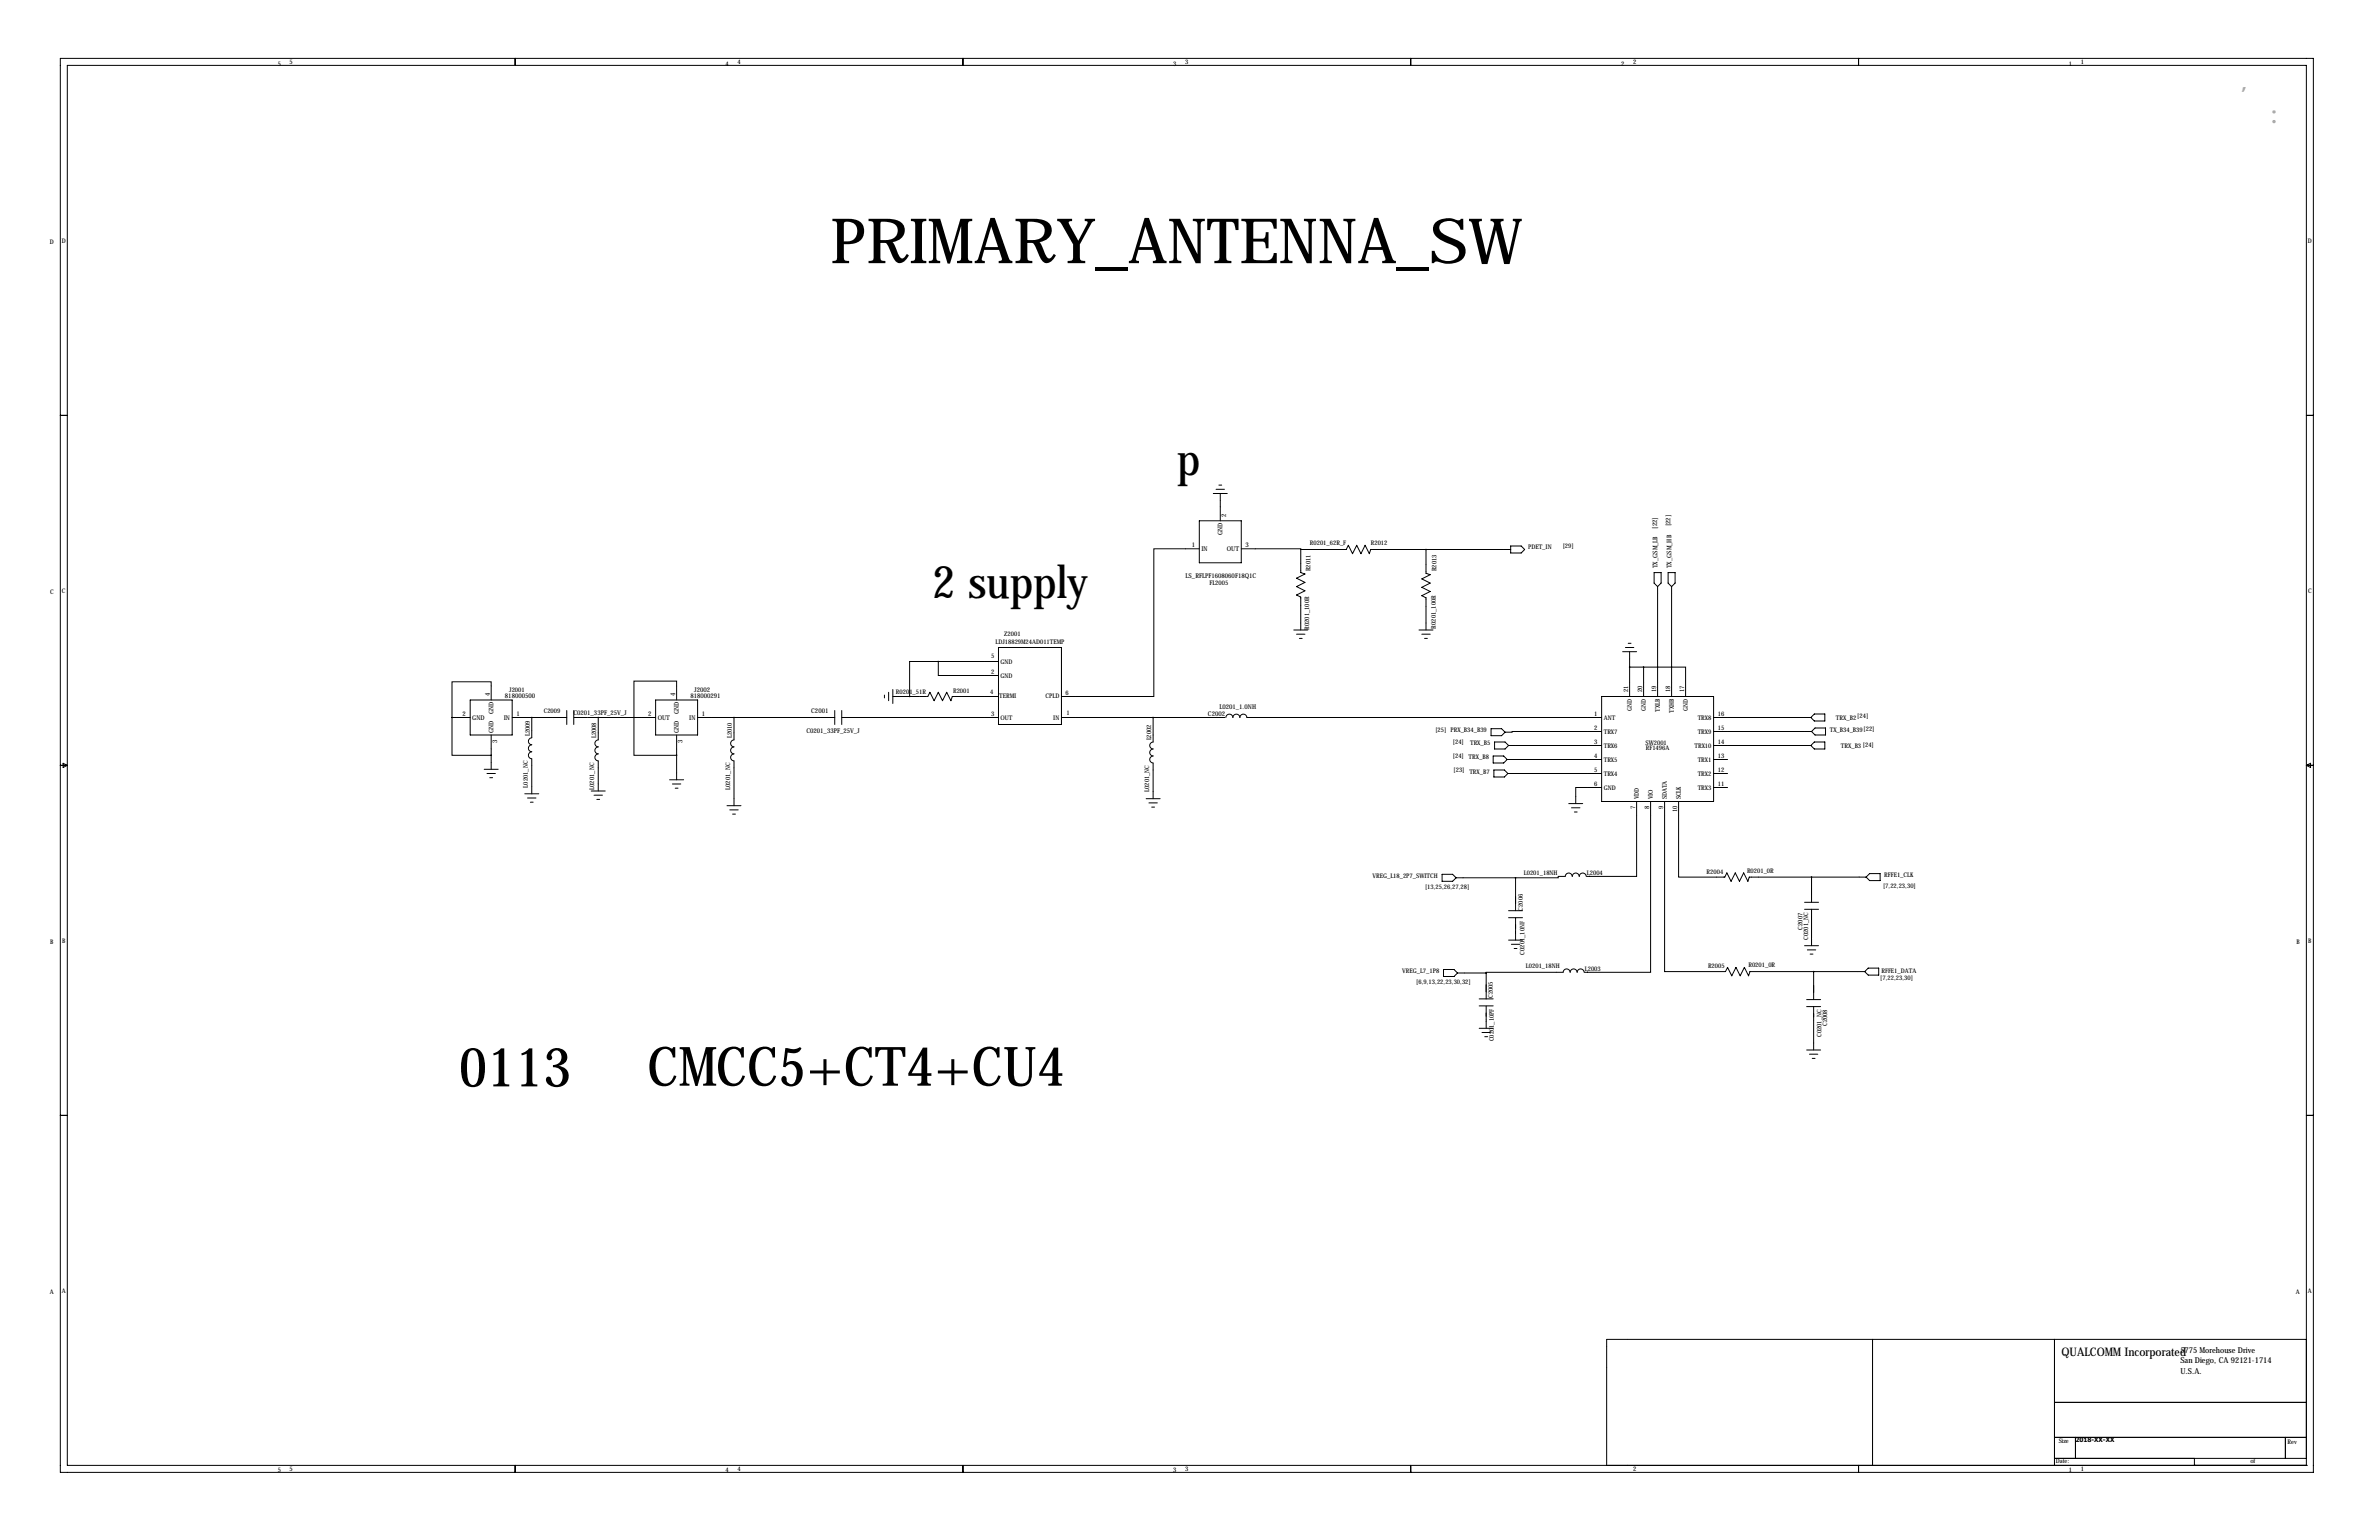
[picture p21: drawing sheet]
<svg xmlns="http://www.w3.org/2000/svg" width="864mm" height="559mm" viewBox="0 0 864 559" stroke-linecap="round" stroke-linejoin="round" font-family="sans-serif">
<defs><g id="words">
<text font-size="22.7" x="301.5" y="95.5">PRIMARY_ANTENNA_SW</text>
<g font-size="19.7">
<text x="166.6" y="394.2">0113</text>
<text x="235" y="394">CMCC5+CT4+CU4</text>
</g>
<g font-size="16.5">
<text x="427.2" y="172.5">p</text>
<text x="338.3" y="217.2">2 supply</text>
</g>
<g font-size="7.3" fill="#666">
<text x="813.4" y="32.7">，</text>
<text x="823.7" y="44.7">：</text>
</g>
<text font-size="4.3" x="748.3" y="492.1">QUALCOMM Incorporated</text>
<g font-size="3">
<text x="791.5" y="490.9">5775 Morehouse Drive</text>
<text x="791.5" y="494.7">San Diego, CA 92121-1714</text>
<text x="791.5" y="498.4">U.S.A.</text>
</g>
<g font-size="2.4">
<text x="445.1" y="187.5" transform="rotate(-90 445.1 187.5)">2</text>
<text x="601.6" y="191.8" transform="rotate(-90 601.6 191.8)">[22]</text>
<text x="606.4" y="191" transform="rotate(-90 606.4 191)">[22]</text>
<text x="443.8" y="194.2" transform="rotate(-90 443.8 194.2)">GND</text>
<text x="432.6" y="198.6">1</text>
<text x="436.1" y="200">IN</text>
<text x="445.4" y="200">OUT</text>
<text x="452.1" y="198.6">3</text>
<text x="430.4" y="209.8">LS_RFLPF1608060F18Q1C</text>
<text x="601.7" y="206.2" transform="rotate(-90 601.7 206.2)">TX_GSM_LB</text>
<text x="606.8" y="206.2" transform="rotate(-90 606.8 206.2)">TX_GSM_HB</text>
<text x="252" y="251.2">J2002</text>
<text x="177.8" y="252.5" transform="rotate(-90 177.8 252.5)">4</text>
<text x="183.3" y="253.1">818000500</text>
<text x="245.1" y="252.5" transform="rotate(-90 245.1 252.5)">4</text>
<text x="250.6" y="253.1">818000291</text>
<text x="442.7" y="257.2">L0201_1.0NH</text>
<text x="167.9" y="259.8">2</text>
<text x="171.4" y="261.2">GND</text>
<text x="179.1" y="259.2" transform="rotate(-90 179.1 259.2)">GND</text>
<text x="182.9" y="261.2">IN</text>
<text x="187.5" y="259.8">1</text>
<text x="208.2" y="259.6">C0201_33PF_25V_J</text>
<text x="235.3" y="259.8">2</text>
<text x="238.8" y="261.2">OUT</text>
<text x="246.4" y="259.2" transform="rotate(-90 246.4 259.2)">GND</text>
<text x="250.2" y="261.2">IN</text>
<text x="254.8" y="259.8">1</text>
<text x="294.5" y="258.7">C2001</text>
<text x="438.5" y="259.8">C2002</text>
<text x="179.1" y="265.9" transform="rotate(-90 179.1 265.9)">GND</text>
<text x="180.5" y="269.4" transform="rotate(-90 180.5 269.4)">3</text>
<text x="246.4" y="265.9" transform="rotate(-90 246.4 265.9)">GND</text>
<text x="247.8" y="269.4" transform="rotate(-90 247.8 269.4)">3</text>
<text x="292.7" y="265.9">C0201_33PF_25V_J</text>
</g>
<g font-size="2.3">
<text x="100.8" y="23.8">5</text>
<text x="105.1" y="23.3">5</text>
<text x="263.4" y="23.8">4</text>
<text x="267.7" y="23.3">4</text>
<text x="425.9" y="23.8">3</text>
<text x="430.2" y="23.3">3</text>
<text x="588.5" y="23.8">2</text>
<text x="592.8" y="23.3">2</text>
<text x="751" y="23.8">1</text>
<text x="755.4" y="23.3">1</text>
<text x="18.1" y="88.5">D</text>
<text x="22.4" y="88">D</text>
<text x="837.8" y="88">D</text>
<text x="475.5" y="197.6">R0201_62R_F</text>
<text x="497.6" y="197.9">R2012</text>
<text x="554.7" y="199.1">PDET_IN</text>
<text x="567.3" y="198.7">[29]</text>
<text x="475.7" y="207.2" transform="rotate(-90 475.7 207.2)">R2011</text>
<text x="521.5" y="207.2" transform="rotate(-90 521.5 207.2)">R2013</text>
<text x="18.2" y="215.5">C</text>
<text x="22.5" y="215">C</text>
<text x="439" y="212.4">FL2005</text>
<text x="837.8" y="215">C</text>
<text x="361.4" y="233.8">LDJ18829M24AD011TEMP</text>
<text x="364.6" y="230.9">Z2001</text>
<text x="475.2" y="228.6" transform="rotate(-90 475.2 228.6)">R0201_100R</text>
<text x="521.2" y="228.1" transform="rotate(-90 521.2 228.1)">R0201_100R</text>
<text x="359.7" y="238.8">5</text>
<text x="359.7" y="244.6">2</text>
<text x="363.2" y="245.9">GND</text>
<text x="363.2" y="240.8">GND</text>
<text x="184.8" y="251">J2001</text>
<text x="325.2" y="251.7">R0201_51R</text>
<text x="346" y="251.5">R2001</text>
<text x="359.5" y="251.8">4</text>
<text x="591.1" y="251.2" transform="rotate(-90 591.1 251.2)">21</text>
<text x="596.1" y="251.2" transform="rotate(-90 596.1 251.2)">20</text>
<text x="601.2" y="251.2" transform="rotate(-90 601.2 251.2)">19</text>
<text x="606.3" y="251.2" transform="rotate(-90 606.3 251.2)">18</text>
<text x="611.4" y="251.2" transform="rotate(-90 611.4 251.2)">17</text>
<text x="362.7" y="253.3">TERMI</text>
<text x="379.5" y="253.3">CPLD</text>
<text x="386.8" y="252.2">6</text>
<text x="592.4" y="257.8" transform="rotate(-90 592.4 257.8)">GND</text>
<text x="597.5" y="257.8" transform="rotate(-90 597.5 257.8)">GND</text>
<text x="612.7" y="257.8" transform="rotate(-90 612.7 257.8)">GND</text>
<text x="197.4" y="258.7">C2009</text>
<text x="359.7" y="259.8">3</text>
<text x="363.2" y="261.2">OUT</text>
<text x="382.3" y="261.2">IN</text>
<text x="387.1" y="259.4">1</text>
<text x="578.7" y="259.8">1</text>
<text x="582.2" y="261.2">ANT</text>
<text x="602.5" y="258.2" transform="rotate(-90 602.5 258.2)">TXLB</text>
<text x="607.6" y="258.6" transform="rotate(-90 607.6 258.6)">TXHB</text>
<text x="616.3" y="261.2">TRX8</text>
<text x="623.6" y="259.8">16</text>
<text x="666.5" y="261.1">TRX_B2[24]</text>
<text x="192.3" y="267.2" transform="rotate(-90 192.3 267.2)">L2009</text>
<text x="216.4" y="267.9" transform="rotate(-90 216.4 267.9)">L2008</text>
<text x="265.7" y="267.9" transform="rotate(-90 265.7 267.9)">L2010</text>
<text x="417.8" y="268.7" transform="rotate(-90 417.8 268.7)">L2002</text>
<text x="521.1" y="265.8">[25] PRX_B34_B39</text>
<text x="578.7" y="264.9">2</text>
<text x="582.2" y="266.2">TRX7</text>
<text x="616.3" y="266.2">TRX9</text>
<text x="623.6" y="264.9">15</text>
<text x="664.2" y="265.4">TX_B34_B39[22]</text>
<text x="527.4" y="270.1">[24]</text>
<text x="527.4" y="275.2">[24]</text>
<text x="533.1" y="275.6">TRX_B8</text>
<text x="533.6" y="270.5">TRX_B5</text>
<text x="578.7" y="270">3</text>
<text x="578.7" y="275.1">4</text>
<text x="582.2" y="271.3">TRX6</text>
<text x="597.3" y="270.3">SW2001</text>
<text x="597.4" y="272.1">RF1496A</text>
<text x="615.1" y="271.3">TRX10</text>
<text x="623.6" y="270">14</text>
<text x="623.6" y="275.1">13</text>
<text x="668.3" y="271.3">TRX_B3[24]</text>
<text x="527.7" y="280">[23]</text>
<text x="533.4" y="280.7">TRX_B7</text>
<text x="578.7" y="280.2">5</text>
<text x="582.2" y="276.4">TRX5</text>
<text x="582.2" y="281.5">TRX4</text>
<text x="616.3" y="276.4">TRX1</text>
<text x="616.3" y="281.5">TRX2</text>
<text x="623.6" y="280.2">12</text>
<text x="191.6" y="285.8" transform="rotate(-90 191.6 285.8)">L0201_NC</text>
<text x="215.7" y="286.6" transform="rotate(-90 215.7 286.6)">L0201_NC</text>
<text x="265" y="286.6" transform="rotate(-90 265 286.6)">L0201_NC</text>
<text x="417.2" y="287.3" transform="rotate(-90 417.2 287.3)">L0201_NC</text>
<text x="578.7" y="285.2">6</text>
<text x="582.2" y="286.6">GND</text>
<text x="616.3" y="286.6">TRX3</text>
<text x="623.6" y="285.2">11</text>
<text x="593.6" y="293.5" transform="rotate(-90 593.6 293.5)">7</text>
<text x="594.9" y="290.1" transform="rotate(-90 594.9 290.1)">VDD</text>
<text x="598.7" y="293.5" transform="rotate(-90 598.7 293.5)">8</text>
<text x="600" y="290.1" transform="rotate(-90 600 290.1)">VIO</text>
<text x="603.8" y="293.5" transform="rotate(-90 603.8 293.5)">9</text>
<text x="605.1" y="290.1" transform="rotate(-90 605.1 290.1)">SDATA</text>
<text x="610.2" y="290.1" transform="rotate(-90 610.2 290.1)">SCLK</text>
<text x="608.8" y="294.7" transform="rotate(-90 608.8 294.7)">10</text>
<text x="553.2" y="317.3">L0201_18NH</text>
<text x="576.1" y="317.5">L2004</text>
<text x="619.5" y="317">R2004</text>
<text x="634.2" y="316.7">R0201_0R</text>
<text x="498.2" y="318.5">VREG_L18_2P7_SWITCH</text>
<text x="517.3" y="322.4">[13,25,26,27,28]</text>
<text x="683.6" y="322.2">[7,22,23,30]</text>
<text x="684" y="318.3">RFFE1_CLK</text>
<text x="552.8" y="330.4" transform="rotate(-90 552.8 330.4)">C2006</text>
<text x="654.3" y="337.3" transform="rotate(-90 654.3 337.3)">C2007</text>
<text x="656.4" y="341" transform="rotate(-90 656.4 341)">C0201_NC</text>
<text x="18.3" y="342.5">B</text>
<text x="22.6" y="342">B</text>
<text x="553.5" y="346.4" transform="rotate(-90 553.5 346.4)">C0201_10NF</text>
<text x="833.6" y="342.5">B</text>
<text x="837.9" y="342">B</text>
<text x="509" y="353.1">VREG_L7_1P8</text>
<text x="553.9" y="351.4">L0201_18NH</text>
<text x="575.3" y="352.3">L2003</text>
<text x="620" y="351.3">R2005</text>
<text x="634.7" y="351">R0201_0R</text>
<text x="683" y="353.1">RFFE1_DATA</text>
<text x="514.1" y="357">[6,9,13,22,23,30,32]</text>
<text x="682.6" y="355.4">[7,22,23,30]</text>
<text x="541.9" y="362.2" transform="rotate(-90 541.9 362.2)">C2005</text>
<text x="542.3" y="377.9" transform="rotate(-90 542.3 377.9)">C0201_10PF</text>
<text x="661.2" y="376.3" transform="rotate(-90 661.2 376.3)">C0201_NC</text>
<text x="663.3" y="372.3" transform="rotate(-90 663.3 372.3)">C2008</text>
<text x="18.1" y="469.5">A</text>
<text x="22.4" y="469">A</text>
<text x="833.5" y="469.5">A</text>
<text x="837.8" y="469">A</text>
<text x="747.3" y="523.6">Size</text>
<text x="753.4" y="523.3">2018-XX-XX</text>
<text x="830.4" y="523.8">Rev</text>
<text x="105.1" y="533.8">5</text>
<text x="267.7" y="533.8">4</text>
<text x="430.2" y="533.8">3</text>
<text x="592.8" y="533.8">2</text>
<text x="746.3" y="531">Date:</text>
<text x="755.4" y="533.8">1</text>
<text x="816.9" y="531">of</text>
<text x="100.8" y="534.3">5</text>
<text x="263.4" y="534.3">4</text>
<text x="425.9" y="534.3">3</text>
<text x="751" y="534.3">1</text>
</g>
</g></defs>
<g fill="none" stroke="#000" stroke-width=".36">
<path d="M21.9 21.2h817.9v513.1h-817.9zM24.4 23.7h812.8v508h-812.8zM187 21.2v2.5M349.6 21.2v2.5M512.1 21.2v2.5M674.7 21.2v2.5M21.9 150.7h2.5M837.2 150.7h2.6M440.4 179.1h5.1M441.5 177.5h3M442.5 176h1M443 179.1v9.9"/>
<path d="M435.4 199.1h-16.6v53.6h-33.5M435.4 189h15.2v15.2h-15.2zM450.6 199.1h21.6v.3M472.2 199.4h16.5l.8-1.5 1.5 3 1.5-3 1.5 3 1.6-3 1.5 3 .5-1.5h50.8M472.2 199.4v8.4l1.5 .5-3 1.5 3 1.5-3 1.6 3 1.5-3 1.5 1.5 .8v11.9M517.7 199.4v8.6l1.5 .5-3.1 1.6 3.1 1.5-3.1 1.5 3.1 1.5-3.1 1.6 1.6 .7v11.7M548.4 198.1h3.8l1.3 1.3-1.3 1.3h-3.8zM600.5 207.8h2.5v3.8l-1.3 1.3-1.2-1.3zM601.7 212.9v39.8M605.5 207.8h2.6v3.8l-1.3 1.3-1.3-1.3zM606.8 212.9v39.8M362.5 234.9h22.8v28h-22.8z"/>
<path d="M469.6 228.6h5.1M470.7 230.1h3M471.7 231.6h1M515.1 228.6h5.1M516.1 230.1h3.1M517.1 231.6h1.1M589 236.5h5.1M590 234.9h3.1M591.1 233.4h1M591.6 236.5v16.2M170.7 254h15.2v12.7h-15.2zM178.3 254v-6.6h-14.2v12.9"/>
<path d="M205.7 257.8v5.1M208.3 257.8v5.1M238 254h15.2v12.7h-15.2zM245.6 254v-6.9h-15.5v27h15.5M303 257.8v5.1M305.6 257.8v5.1M321.1 252.2v1M322.6 251.2v3.1M324.1 252.7h12.1M324.1 250.2v5.1M336.3 252.7h.5l.8-1.5 1.5 3.1 1.5-3.1 1.5 3.1 1.6-3.1 1.5 3.1 .5-1.6h16.8M340.6 240v5.1h21.9"/>
<path d="M340.6 240h-10.4v12.7M340.6 240h21.9M581.4 252.7h40.6v38.1h-40.6zM591.6 242.1h5M596.6 242.1h15.3v10.6M596.6 242.1v10.6M658.6 259.1h3.8v2.5h-3.8l-1.2-1.3zM21.9 277.7h2.5M22.9 277l1.5 .7-1.5 .8zM164.1 260.3v13.8h14.2M164.1 260.3h6.6M175.8 279.1h5"/>
<path d="M178.3 266.7v12.4M185.9 260.3h19.8M193 260.3v7.4a1.27 1.27 0 0 0-1.2 1.3 1.27 1.27 0 0 0 1.2 1.3 1.27 1.27 0 0 0-1.2 1.2 1.27 1.27 0 0 0 1.2 1.3 1.27 1.27 0 0 0-1.2 1.3 1.27 1.27 0 0 0 1.2 1.2v12.7M208.3 260.3h29.7M217.2 260.3v8.2a1.27 1.27 0 0 0-1.2 1.2 1.27 1.27 0 0 0 1.2 1.3 1.27 1.27 0 0 0-1.2 1.3 1.27 1.27 0 0 0 1.2 1.3 1.27 1.27 0 0 0-1.2 1.2 1.27 1.27 0 0 0 1.2 1.3v10.9M245.6 266.7v16.3M253.2 260.3h49.8M266.4 260.3v8.2a1.27 1.27 0 0 0-1.2 1.2 1.27 1.27 0 0 0 1.2 1.3 1.27 1.27 0 0 0-1.2 1.3 1.27 1.27 0 0 0 1.2 1.3 1.27 1.27 0 0 0-1.2 1.2 1.27 1.27 0 0 0 1.2 1.3v16.3M305.6 260.3h56.9M385.3 260.3h59.5M418.6 260.3v8.9a1.27 1.27 0 0 0-1.2 1.3 1.27 1.27 0 0 0 1.2 1.3 1.27 1.27 0 0 0-1.2 1.3 1.27 1.27 0 0 0 1.2 1.2 1.27 1.27 0 0 0-1.2 1.3 1.27 1.27 0 0 0 1.2 1.3v12.9M445 260.3a1.27 1.27 0 0 1 1.3-1.2 1.27 1.27 0 0 1 1.2 1.2 1.27 1.27 0 0 1 1.3-1.2 1.27 1.27 0 0 1 1.3 1.2 1.27 1.27 0 0 1 1.3-1.2 1.27 1.27 0 0 1 1.2 1.2h128.8"/>
<path d="M541.3 264.4h3.8l1.3 1.3-1.3 1.3h-3.8zM542 274.3h3.8l1.3 1.3-1.3 1.3h-3.8zM542.3 279.4h3.8l1.3 1.3-1.3 1.2h-3.8zM542.5 269.2h3.9l1.2 1.3-1.2 1.3h-3.9zM547.1 275.6h34.3M547.6 270.5h33.8M581.4 265.4h-32.5v.3h-2.5M622 260.3h35.4M622 265.4h35.6M622 270.5h35.4M622 275.6h5.1M657.4 270.5l1.2-1.3h3.8v2.6h-3.8z"/>
<path d="M657.6 265.4l1.3-1.2h3.8v2.5h-3.8zM837.2 277.7h2.6M837.2 277.7l1.6-.7v1.5zM176.8 280.7h3M177.8 282.2h1M190.5 288h5.1M191.5 289.6h3.1M192.5 291.1h1M214.6 287h5.1M215.6 288.5h3.1M216.7 290.1h1M243.1 283h5.1"/>
<path d="M244.1 284.5h3M245.1 286h1M263.9 292.4h5.1M264.9 293.9h3.1M265.9 295.4h1.1M416.1 289.8h5M417.1 291.3h3M418.1 292.9h1M547.4 280.7h34M569.5 291.6h5M570.5 293.1h3M571.5 294.6h1"/>
<path d="M581.4 285.8h-9.4v5.8M594.1 290.8v27.2h-18.3a1.27 1.27 0 0 0-1.2-1.2 1.27 1.27 0 0 0-1.3 1.2 1.27 1.27 0 0 0-1.3-1.2 1.27 1.27 0 0 0-1.3 1.2 1.27 1.27 0 0 0-1.2-1.2 1.27 1.27 0 0 0-1.3 1.2h-2.5v.5h-15.5M599.2 290.8v62h-24.1a1.27 1.27 0 0 0-1.3-1.2 1.27 1.27 0 0 0-1.3 1.2M604.3 290.8v61.8h22.1l.7-1.6 1.5 3.1 1.6-3.1 1.5 3.1 1.5-3.1 1.5 3.1 .6-1.5h41.6M609.3 290.8v27.5h16.8l.8-1.6 1.5 3.1 1.5-3.1 1.5 3.1 1.6-3.1 1.5 3.1 .5-1.5h42.4M622 280.7h5.1M622 285.8h5.1M523.5 317.2h3.8l1.3 1.3-1.3 1.3h-3.8zM528.6 318.5h21.6M550.2 318.5v12M657.6 318.3v9.1M678.7 317h3.8v2.5h-3.8l-1.3-1.2z"/>
<path d="M547.6 333h5.1M547.6 330.5h5.1M550.2 333v8.1M655.1 329.9h5M655.1 327.4h5M657.6 329.9v13.3M524 351.8h3.8l1.3 1.3-1.3 1.2h-3.8zM529.1 353.1h10.4M539.5 353.1v9.4M547.6 341.1h5.1M548.6 342.6h3.1M549.7 344.2h1"/>
<path d="M567.4 352.8h-27.9v.3M567.4 352.8a1.27 1.27 0 0 1 1.3-1.2 1.27 1.27 0 0 1 1.3 1.2M570 352.8a1.27 1.27 0 0 1 1.3-1.2 1.27 1.27 0 0 1 1.2 1.2M655.1 343.2h5M656.1 344.7h3M657.1 346.2h1M658.4 352.6v10.1M678.2 351.3h3.8v2.5h-3.8l-1.3-1.2zM537 365h5M537 362.5h5M537 373.1h5M538 374.6h3"/>
<path d="M539 376.2h1M539.5 365v8.1M655.8 365.3h5.1M655.8 362.7h5.1M658.4 365.3v15.7M655.8 381h5.1M656.8 382.5h3.1M657.9 384h1M21.9 404.7h2.5M837.2 404.7h2.6M679.8 486v45.7M745.8 486v45.7"/>
<path d="M837.2 486h-254v45.7M745.8 508.9h91.4M187 531.7v2.6M349.6 531.7v2.6M512.1 531.7v2.6M674.7 531.7v2.6M745.8 521.6h91.4M745.8 529.2h91.4M753.4 521.6v7.6M796.6 531.7h.1M796.6 529.2v2.5M829.6 521.6v7.6"/>
<path d="M837.2 531.7h.1"/>
</g>
<path d="M550.1 318.5a.05 .05 0 0 0 .1 0 .05 .05 0 0 0-.1 0zM517.6 199.4a.05 .05 0 0 0 .1 0 .05 .05 0 0 0-.1 0zM658.3 352.6a.05 .05 0 0 0 .1 0 .05 .05 0 0 0-.1 0zM591.5 242.1a.05 .05 0 0 0 .1 0 .05 .05 0 0 0-.1 0zM596.6 242.1a.05 .05 0 0 0 .1 0 .05 .05 0 0 0-.1 0zM193 260.4a.05 .05 0 0 0 .1 0 .05 .05 0 0 0-.1 0zM266.4 260.4a.05 .05 0 0 0 .1 0 .05 .05 0 0 0-.1 0z" fill="#000" stroke="#000" stroke-width=".51"/>
<use href="#words"/>
</svg>
